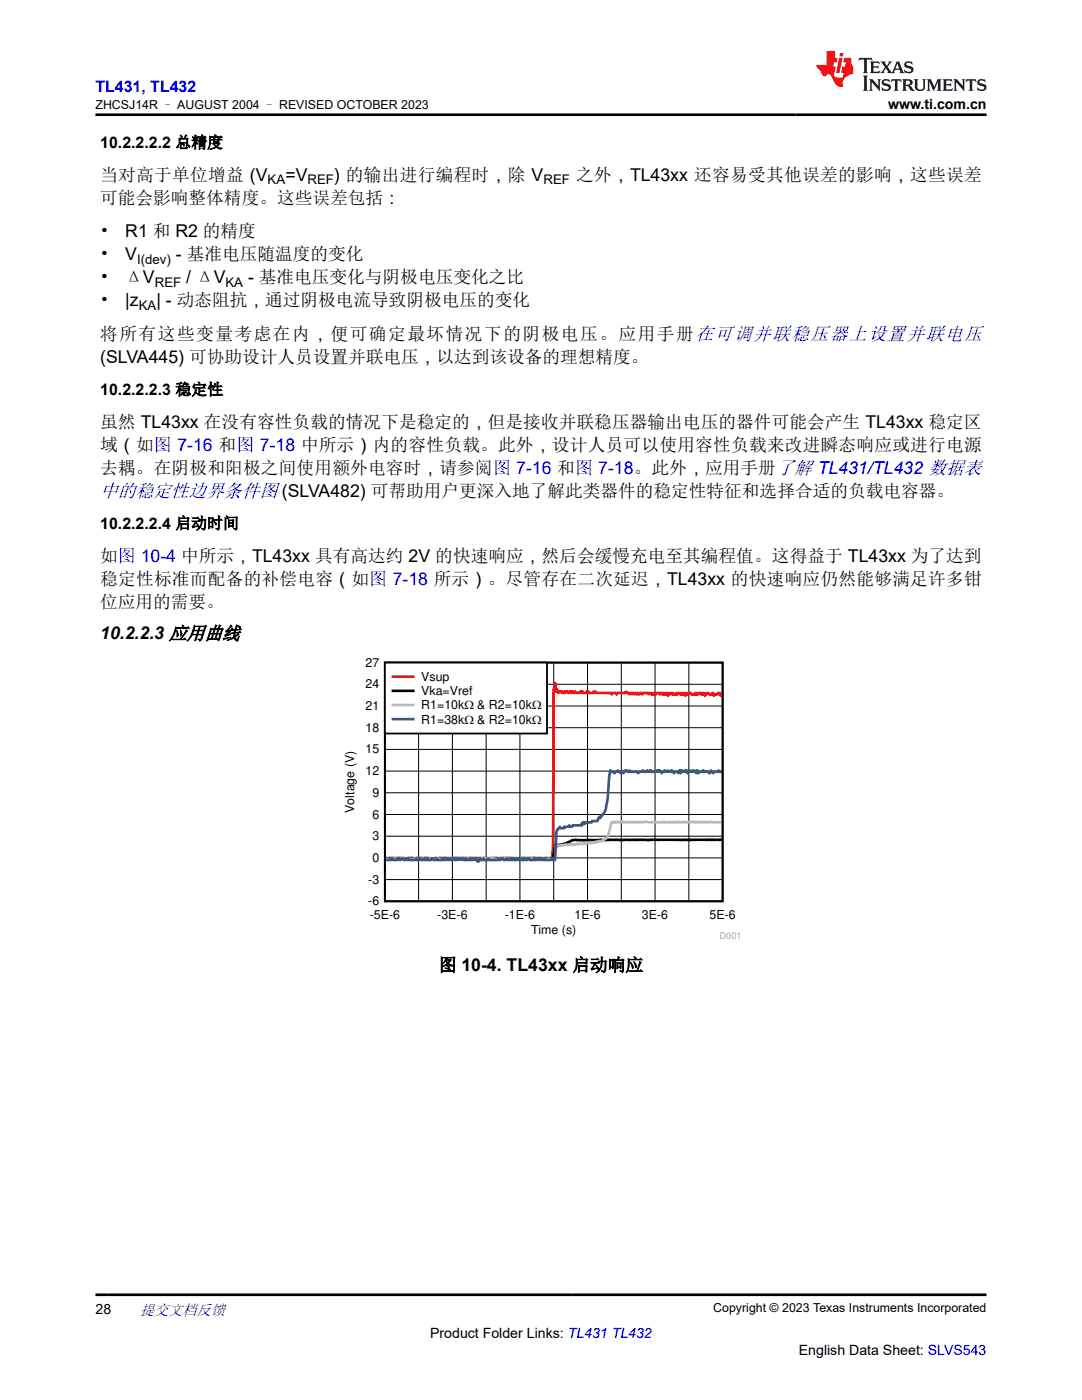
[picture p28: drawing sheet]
<svg xmlns="http://www.w3.org/2000/svg" width="216mm" height="279mm" viewBox="0 0 216 279" stroke-linecap="round" stroke-linejoin="round" font-family="sans-serif">
<defs><g id="words">
<text font-size="3.7" fill="#00f" x="20" y="99.1">中的稳定性边界条件图 (SLVA482) 可帮助用户更深入地了解此类器件的稳定性特征和选择合适的负载电容器。</text>
<g font-size="3.5">
<text x="20" y="40.7">可能会影响整体精度。这些误差包括：</text>
<text x="20" y="36.1">当对高于单位增益 (V</text>
<text x="56.9" y="36.1">=V</text>
<text x="66.6" y="36.1">) 的输出进行编程时，除 V</text>
<text x="114.9" y="36.1">之外，TL43xx 还容易受其他误差的影响，这些误差</text>
<text x="20" y="47.4">•</text>
<text x="25" y="47.4">R1 和 R2 的精度</text>
<text x="20" y="52">•</text>
<text x="25" y="52">V</text>
<text x="35.1" y="52">- 基准电压随温度的变化</text>
<text x="20" y="56.6">•</text>
<text x="25" y="56.6">ΔV</text>
<text x="37.2" y="56.6">/ ΔV</text>
<text x="49.5" y="56.6">- 基准电压变化与阴极电压变化之比</text>
<text x="20" y="61.1">•</text>
<text x="25" y="61.1">|z</text>
<text x="31.2" y="61.1">| - 动态阻抗，通过阴极电流导致阴极电压的变化</text>
<text x="20" y="67.8">将所有这些变量考虑在内，便可确定最坏情况下的阴极电压。应用手册在可调并联稳压器上设置并联电压</text>
<text x="20" y="72.4">(SLVA445) 可协助设计人员设置并联电压，以达到该设备的理想精度。</text>
<text x="20" y="85.4">虽然 TL43xx 在没有容性负载的情况下是稳定的，但是接收并联稳压器输出电压的器件可能会产生 TL43xx 稳定区</text>
<text x="20" y="90">域（如图 7-16 和图 7-18 中所示）内的容性负载。此外，设计人员可以使用容性负载来改进瞬态响应或进行电源</text>
<text x="20" y="94.6">去耦。在阴极和阳极之间使用额外电容时，请参阅图 7-16 和图 7-18。此外，应用手册了解 TL431/TL432 数据表</text>
<text x="20" y="112.1">如图 10-4 中所示，TL43xx 具有高达约 2V 的快速响应，然后会缓慢充电至其编程值。这得益于 TL43xx 为了达到</text>
<text x="20" y="116.7">稳定性标准而配备的补偿电容（如图 7-18 所示）。尽管存在二次延迟，TL43xx 的快速响应仍然能够满足许多钳</text>
<text x="20" y="121.3">位应用的需要。</text>
<text x="20" y="127.6">10.2.2.3 应用曲线</text>
<text x="87.6" y="193.8">图 10-4. TL43xx 启动响应</text>
</g>
<text font-size="3.2" fill="#00f" x="19.1" y="18.3">TL431, TL432</text>
<g font-size="3.2">
<text x="20" y="29.5">10.2.2.2.2 总精度</text>
<text x="20" y="78.8">10.2.2.2.3 稳定性</text>
<text x="20" y="105.5">10.2.2.2.4 启动时间</text>
</g>
<text font-size="3" fill="#00f" x="27.9" y="262.4">提交文档反馈</text>
<g font-size="2.8">
<text x="177.2" y="21.7">www.ti.com.cn</text>
<text x="19" y="262.1">28</text>
<text x="85.8" y="266.9">Product Folder Links: TL431 TL432</text>
<text x="159.4" y="270.3">English Data Sheet: SLVS543</text>
</g>
<g font-size="2.6">
<text x="53.4" y="36.8">KA</text>
<text x="61.4" y="36.8">REF</text>
<text x="108.4" y="36.8">REF</text>
<text x="27.4" y="52.7">I(dev)</text>
<text x="30.9" y="57.3">REF</text>
<text x="45" y="57.3">KA</text>
<text x="27.7" y="61.8">KA</text>
</g>
<g font-size="2.5">
<text x="19.1" y="21.8">ZHCSJ14R – AUGUST 2004 – REVISED OCTOBER 2023</text>
<text x="72.9" y="137.4">24</text>
<text x="72.9" y="133">27</text>
<text x="84.1" y="135.9">Vsup</text>
<text x="72.9" y="141.7">21</text>
<text x="84.1" y="138.7">Vka=Vref</text>
<text x="84.1" y="141.6">R1=10k: &amp; R2=10k:</text>
<text x="72.9" y="146">18</text>
<text x="84.1" y="144.4">R1=38k: &amp; R2=10k:</text>
<text x="72.9" y="154.7">12</text>
<text x="72.9" y="150.4">15</text>
<text x="74.3" y="159">9</text>
<text x="70.7" y="162.2" transform="rotate(-90 70.7 162.2)">Voltage (V)</text>
<text x="74.3" y="167.7">3</text>
<text x="74.3" y="163.4">6</text>
<text x="74.3" y="172">0</text>
<text x="73.5" y="176.3">-3</text>
<text x="73.5" y="180.7">-6</text>
<text x="73.8" y="183.5">-5E-6</text>
<text x="87.2" y="183.5">-3E-6</text>
<text x="100.7" y="183.5">-1E-6</text>
<text x="114.6" y="183.5">1E-6</text>
<text x="128.1" y="183.5">3E-6</text>
<text x="141.6" y="183.5">5E-6</text>
<text x="106" y="186.3">Time (s)</text>
<text x="142.3" y="261.8">Copyright © 2023 Texas Instruments Incorporated</text>
</g>
<text font-size="1.8" fill="#a8a8a8" x="143.6" y="187.4">D001</text>
</g></defs>
<path d="M76.8 132.2h67.4v47.7h-67.4z" fill="none" stroke="#000" stroke-width=".36"/>
<g fill="none" stroke="#000" stroke-width=".2">
<path d="M76.8 136.6h67.4M83.5 132.2v47.7M90.3 132.2v47.7M97 132.2v47.7M103.7 132.2v47.7M110.5 132.2v47.7M117.2 132.2v47.7M124 132.2v47.7M130.7 132.2v47.7M137.4 132.2v47.7M76.8 158.2h67.4M76.8 153.9h67.4"/>
<path d="M76.8 149.6h67.4M76.8 145.2h67.4M76.8 140.9h67.4M76.8 175.5h67.4M76.8 171.2h67.4M76.8 166.9h67.4M76.8 162.6h67.4"/>
</g>
<path d="M144 138.6l-.2 .3-.2-.6-.1 .3-.3-.3-.1 .3h-.5l-.2 .3-.1-.6-.3 .3h-.5l-.1-.3h-.3l-.1 .3-.2-.3-.1 .6-.3-.6-.1 .3h-.2l-.1-.3-.1 .3-.2-.3h-.2l-.2 .3-.2-.3-.2 .3-.1-.3-.1 .3h-.7l-.2-.3h-.2l-.2 .3h-.2l-.3-.3-.1 .6-.3-.6-.1 .3-.2-.3-.1 .3-.3-.3-.1 .3-.1-.3h-.3l-.1 .3-.3-.3-.1 .3h-.5l-.1-.3-.1 .3-.2-.3h-.1l-.1 .3h-.2l-.1-.3-.1 .6-.2-.6-.2 .3-.3-.3-.1 .3-.2-.3-.1 .3-.2-.3h-.2l-.2 .3-.1-.3h-.5l-.2 .3-.1-.3-.1 .3-.2-.3-.1 .3h-.3l-.1-.3h-.3l-.1 .3-.1-.3h-1.1l-.2 .3-.1-.3h-.4l-.1 .3h-.2l-.1-.3h-.1l-.2 .3-.1-.3-.3 .3-.1-.3-.3 .3-.1-.3h-.3l-.1 .3-.1-.3h-.5l-.1-.3-.1 .3h-1.6l-.2 .3-.1-.3h-.7l-.1 .3-.2-.3h-2.9l-.2-.3-.1 .3h-.1l-.2-.3-.1 .3h-.8l-.1-.3-.2 .3-.1-.3-.1 .3h-.6l-.1-.3-.1 .3-.2-.3-.1 .3-.2-.3-.1 .3h-.7l-.1-.3-.1 .3h-.2l-.1-.3h-.1l-.2 .3-.1-.3-.1 .3-.2-.3h-.1l-.1 .3h-.2l-.1-.3h-.3l-.1 .3-.2-.3-.2 .3-.2-.3-.1 .3-.1-.3h-.4l-.2 .3-.4-.9-.1 .6-.1-1.7-.2 1.4-.1-.3-.1 30.9-.2 3.2-.1-.3h-.4l-.2 .3h-.2l-.2-.3h-.4l-.1 .3-.3-.3-.1 .3h-.1l-.2-.3-.1 .3-.1-.3h-.2l-.1 .3-.2-.3-.2 .3-.2-.3h-.8l-.1 .3-.1-.3h-.3l-.1 .3-.2-.3-.1 .3-.3-.3-.1 .3-.1-.3h-.6l-.1 .3-.2-.3-.2 .3h-.4l-.2-.3-.1 .3-.3-.3-.2 .3-.3-.3h-1.1l-.1 .3-.1-.3-.2 .3-.1-.3h-.2l-.1 .3-.1-.3-.3 .3h-.3l-.1-.3h-.3l-.1 .3-.1-.3h-.4l-.2 .3-.1-.3h-.3l-.1 .3h-.6l-.1-.3-.3 .3-.1-.3h-.3l-.1 .3-.3-.3h-.1l-.1 .3-.2-.3-.1 .3h-.1l-.2-.3h-.1l-.1 .3h-.2l-.1-.3h-.4l-.2 .3-.1-.3h-.3l-.1 .3-.1-.3-.2 .3-.1-.3h-.1l-.2 .3-.1-.3-.1 .3-.2-.3-.1 .3-.1-.3h-.2l-.1 .3-.2-.3-.1 .3-.1-.3h-.6l-.1 .3-.1-.3-.2 .3-.1-.3h-.1l-.2 .3h-.2l-.2-.3-.2 .3-.3-.3h-.3l-.1 .3-.1-.3h-.3l-.2 .3-.1-.3h-.4l-.1 .3-.2-.3-.1 .3-.3-.3h-.2l-.2 .3h-.6l-.2-.3-.1 .3-.3-.3h-.3l-.1 .3-.1-.3h-.2l-.1 .3h-.1l-.2-.3h-.4l-.1 .3-.1-.3h-.2l-.1 .3-.1-.3h-.3l-.1 .3h-.3l-.2-.3h-.9l-.1 .3h-.3l-.1-.3-.2 .3h-.1l-.1-.3h-.2l-.1 .3-.1-.3-.2 .3-.1-.3h-.1l-.2 .3-.1-.3-.3 .3-.3-.3h-.2l-.2 .3-.1-.3h-.3l-.1 .3-.1-.3h-.3l-.1 .3-.3-.3-.2 .2" fill="none" stroke="#f00" stroke-width=".51"/>
<path d="M144 167.6l-12.6 .1-1.5-.2-.3 .2-11.7-.1-2.2 .1a3.1 3.1 0 0 0-2.7 .5l-1.6 .6-.1-.2-.3 .5-.1-.6-.1 .2-.4 2.6h-33.4" fill="none" stroke="#000" stroke-width=".51"/>
<path d="M144 164.1h-2l-.1-.1-.3 .1-.5-.1-.1 .1-.5-.1-.1 .1-.3-.1-.1 .1-.3-.1-.1 .1-.3-.1-.2 .1-.6-.1-.2 .1-.2-.1-.3 .1-.4-.1-.1 .1-.5-.1-.2 .1-.1-.1-.1 .1-.4-.1-.2 .1-.4-.1-.1 .1-.1-.1-.2 .1-.5-.1-.2 .1-.6-.1-.2 .1h-.8l-.1-.1-.1 .1-.2-.1-.1 .1h-1.5l-.1-.1-.2 .1h-1.2l-.1-.1-.6 .1-.1-.1-.1 .1-.6-.1-.1 .1-.5-.1-.2 .1-.6-.1-.2 .1-.2-.1-.2 .1-.5-.1-.2 .1-.4-.1-.1 .1-.1-.1-.2 .1-.1-.1-1.1 .1-.1-.1-.4 .1-.1-.1-.5 .3-.6 2.6-.3 .4-.5 .3-.2 .2-.5 .1-.1-.1-.5 .2-.2-.1-.2 .3-.2-.2-.6 .3-.1-.1-.1 .1-.4-.1-.4 .2-.4-.1-.3 .2-.1-.1-.7 .1-.4-.1-.4 .2-.3-.1-1.4 .1-.1-.1-.4 .2-.3-.1-.4 .2-.9-.1-.1 2.7-.4 .1-.2-.1h-1.5l-.1-.1-.1 .1h-1.5l-.2 .1-.8-.2-.1 .2-.1-.1-.2 .1-.4-.1-.1-.3-.1 .3-.4 .1-.6-.2-1.3 .2-1.1-.2-.1 .1-.4-.1-.2 .1-.2-.1-.2 .1-.4-.1-.1 .1h-1.5l-.1-.1-.2 .1-.2-.1-1.7 .1-.1-.1-.5 .2-.2-.1-.6 .1-.3-.2-.2 .1-.1-.1-.1 .1-.8-.1-.2 .1-.1-.1-.4 .2-.4-.2-.1 .1-.2-.1-.1 .1h-2.7l-.1 .1-.2-.1-.1 .1-1.4-.2-.6 .2-1-.2-.8 .2-.8-.2-.4 .2-.9-.2-.7 .2-1.4-.2-.1 .1-.7-.1-.9 .2-.3-.2-.3 .2-.1-.1-.3 .1-.1-.1-.1 .1-.3-.1-.6 .1" fill="none" stroke="#b8b8b8" stroke-width=".51"/>
<path d="M144 153.8l-.1 .2h-.4l-.1-.2-.2 .2h-.8l-.1 .3-.4-.5-.3 .5h-.1l-.1-.3h-.9l-.2-.2-.2 .2h-.6l-.2 .3-.1-.5h-.1l-.2 .5-.4-.5-.1 .2-.3-.2-.1 .2h-.3l-.1-.2-.4 .5-.2-.5-.1 .2-.1-.2h-.2l-.1 .2h-.3l-.2-.2-.2 .5-.1-.5h-.1l-.2 .5-.1-.3h-.7l-.1 .3-.4-.5-.3 .2h-.4l-.1-.2-.2 .2h-.2l-.3-.2-.1 .2h-.3l-.2 .3-.4-.5-.1 .2-.1-.2-.2 .2-.1-.2-.1 .2h-1l-.1-.2-.1 .2-.2-.2-.1 .2h-.3l-.1-.2-.1 .2h-.6l-.1-.2-.2 .2h-.6l-.2 .3-.1-.3h-1.5l-.1-.2-.1 .2h-.3l-.2-.2h-.2l-.4 .5-.2-.3h-.2l-.2 .3-.5-.5-.1 .2h-.4l-.2 .3-.1-.3h-.6l-.1-.2-.3 1.4-.4 4.9-.2 1.4-.4 .9-.4 .3-.3 .6-.1-.3-.3 .3-.2 .6h-1l-.2 .2h-1.2l-.1 .3-.1-.3-.2 .3-.1-.3-.1 .6-.2-.3-.1 .3h-1.6l-.2 .3h-.4l-.1-.3-.1 .3h-.7l-.2 .3-.1-.3-.1 .3h-.6l-.1-.3-.5 .6-.2 .6-.2 5.4h-.3l-.1-.3-.2 .3-.1-.3-.2 .3h-1l-.2-.3-.1 .3-.1-.3-.2 .3-.2-.3-.2 .3-.1-.3-.3 .3-.1-.3-.2 .3-.1-.3-.1 .3h-.3l-.1-.3-.2 .3h-.6l-.2-.3h-.2l-.2 .3-.1-.3-.1 .3-.2-.3-.1 .3-.1-.3-.2 .3h-.2l-.2-.3-.1 .3h-.2l-.1-.3-.1 .3-.2-.3-.1 .3-.1-.3-.2 .3h-.2l-.2-.3-.2 .3h-.3l-.1-.3h-.2l-.1 .3h-.3l-.1-.3h-.1l-.2 .3h-.4l-.1-.3h-.4l-.2 .3h-.2l-.2-.3-.1 .3h-1.8l-.1-.3-.1 .3h-.7l-.1-.3-.2 .3h-.4l-.1-.3-.3 .6-.1-.3-.1 .3-.3-.6-.3 .3-.1-.3h-.2l-.1 .3-.1-.3-.2 .3-.2-.3-.2 .3h-.4l-.1-.3-.1 .3h-.4l-.2-.3h-.2l-.2 .3-.1-.3h-.3l-.1 .3-.2-.3-.1 .3-.1-.3-.2 .3-.2-.3h-.3l-.1 .3h-.3l-.1-.3-.2 .3-.2-.3-.3 .3-.1-.3-.2 .3-.1-.3-.1 .3h-.3l-.2-.3-.1 .3h-.8l-.1-.3-.2 .3h-.5l-.1-.3h-.3l-.1 .3h-.6l-.1-.3-.2 .3h-.4l-.1-.3-.1 .3h-.4l-.2-.3-.1 .3-.1-.3-.2 .3h-.4l-.1-.3-.1 .3h-1.3l-.1-.3-.3 .3-.1-.3h-.1l-.2 .3h-.2l-.2-.3h-.4l-.1 .3h-.1l-.2-.3h-.1l-.1 .3-.2-.3-.1 .3h-.6l-.1-.3-.3 .3h-.1l-.1-.3-.2 .3h-.7" fill="none" stroke="#295c75" stroke-width=".51"/>
<path d="M76.8 132.2h32.3v14.2h-32.3z" fill-rule="evenodd" fill="#fff"/>
<path d="M76.8 132.2h32.3v14.2h-32.3z" fill="none" stroke="#000" stroke-width=".36"/>
<path d="M78.4 135.1h4.1" fill="none" stroke="#f00" stroke-width=".51"/>
<path d="M78.4 137.9h4.1" fill="none" stroke="#000" stroke-width=".51"/>
<path d="M78.4 140.7h4.1" fill="none" stroke="#b8b8b8" stroke-width=".51"/>
<path d="M78.4 143.5h4.1" fill="none" stroke="#295c75" stroke-width=".51"/>
<path d="M171.5 11.6l-.2 .5 .5-.2h.6v.1v2.2l-.2 .4h1l-.2-.4v-2.2v-.1h.5l.5 .2-.1-.5zM173.6 12.3l.2 .4v1.5l-.2 .4h1.9l.1-.6a1.08 1.08 0 0 1-1.3 .2v-.7h.6l.4 .2v-.7l-.4 .2h-.6v-.5l.2-.2a1 1 0 0 1 1 .3l-.1-.5zM175.7 12.3l.9 1.1-1 1.2h.9l-.2-.2 .5-.8 .4 .8-.2 .2h1.6l-.2-.2 .2-.5h.9l.1 .5-.1 .2h.9l-.2-.3-.8-2h-.5l-.9 2.2-.9-1.1 .9-1.1h-.8l.2 .2-.4 .6-.4-.6 .2-.2zM179 12.7l.4 1h-.7zM180.7 12.4a.65 .65 0 0 0-.2 .7 .65 .65 0 0 0 .6 .5l.6 .1 .1 .3a.79 .79 0 0 1-.7 .4 .79 .79 0 0 1-.7-.5l.1 .7 .2-.1a.93 .93 0 0 0 1.1 .1 .93 .93 0 0 0 .4-1 1.46 1.46 0 0 0-1.2-.6l-.1-.3a1.09 1.09 0 0 1 1.2 .2l-.2-.6-.1 .1-.5-.2zM172.2 15.1l.2 .4v2.2l-.2 .4h1l-.2-.4v-2.2l.2-.4zM173.4 15.8l.2 .4v1.5l-.2 .4h.8l-.3-.4 .1-1.3 1.6 1.8v-2l.2-.4h-.7l.1 .2 .1 1.1-1.2-1.3zM176.2 15.9a.65 .65 0 0 0-.2 .8 .65 .65 0 0 0 .6 .4l.6 .2 .1 .2a.79 .79 0 0 1-.7 .4 .79 .79 0 0 1-.7-.5l.1 .7 .2-.1a.93 .93 0 0 0 1.1 .1 .93 .93 0 0 0 .4-.9 1.46 1.46 0 0 0-1.2-.6l-.1-.4a1.09 1.09 0 0 1 1.2 .2l-.1-.6-.2 .1-.5-.1zM177.9 15.8l-.1 .6a.63 .63 0 0 1 .8-.3v1.6l-.3 .4h1l-.2-.4v-1.6a.66 .66 0 0 1 .8 .3l-.1-.6zM180 15.8l.2 .4v1.5l-.2 .4h1l-.2-.2-.1-.7h.5l.1 .2a.79 .79 0 0 0 1.2 .6l-1-.9a.61 .61 0 0 0 .6-.6 .61 .61 0 0 0-.5-.7zM180.8 16.1h.1a.47 .47 0 0 1 .5 .1 .47 .47 0 0 1 .1 .5l-.1 .1-.7 .1zM182.3 15.8l.2 .2a2.27 2.27 0 0 0 .4 2 1.04 1.04 0 0 0 1.7-.7v-1.3l.2-.2h-.8l.2 .4v1.1a.6 .6 0 0 1-.6 .6 .6 .6 0 0 1-.6-.6v-1.1l.3-.4zM184.9 15.8l.2 .4v1.5l-.2 .4h.8l-.3-.4v-1.4l.9 1.9 .9-1.9v1.4l-.3 .4h1l-.2-.4v-1.5l.2-.4h-.8l-.7 1.5-.6-1.5zM188.1 15.8l.2 .4v1.5l-.2 .4h1.9l.1-.6a1.09 1.09 0 0 1-1.3 .2v-.7h.6l.4 .2v-.6l-.4 .2h-.6v-.6l.2-.1a1.01 1.01 0 0 1 1 .3l-.1-.6zM190.2 15.8l.3 .4v1.5l-.3 .4h.8l-.2-.4v-1.3l1.6 1.8v-2l.2-.4h-.7l.2 .2v1.1l-1.2-1.3zM192.8 15.8l-.1 .6a.63 .63 0 0 1 .8-.3v1.6l-.3 .4h1l-.2-.4v-1.6a.66 .66 0 0 1 .8 .3l-.1-.6zM195.2 15.9a.65 .65 0 0 0-.2 .8 .65 .65 0 0 0 .6 .4l.6 .2 .2 .2a.79 .79 0 0 1-.7 .4 .79 .79 0 0 1-.7-.5l.1 .7 .2-.1a.93 .93 0 0 0 1 .1 .93 .93 0 0 0 .5-.9 1.46 1.46 0 0 0-1.3-.6v-.4a1.09 1.09 0 0 1 1.2 .2l-.2-.6-.2 .1-.5-.1z" fill="#231f20"/>
<path d="M164.9 10.2v2.8h-2l.1 .3 .8 1a.95 .95 0 0 0 1 .9 .59 .59 0 0 1 .5-.4 .59 .59 0 0 1 .5 .4l.4 .7a1.59 1.59 0 0 0 2.1 1.4 1.61 1.61 0 0 1 1-2.3l1-.3-.1-1.5a1.59 1.59 0 0 1-.3-1.7h-1.5l-.2 .9h.6l-.2 .9h-.5l-.2 1v.2l.4 .1-.1 .9h-.7a.73 .73 0 0 1-1-.7l.3-1.5h-.5l.1-.9h.5l.2-.9h-.5v-1.3zM167.4 11.5l-.6 3.1h.7l.6-3.1zM167.6 10.6l-.1 .6h.7l.1-.6z" fill="#ed1c24"/>
<path d="M19 22.9h177.8M19 258.4h177.8" fill="none" stroke="#000" stroke-width=".53"/>
<use href="#words"/>
</svg>
